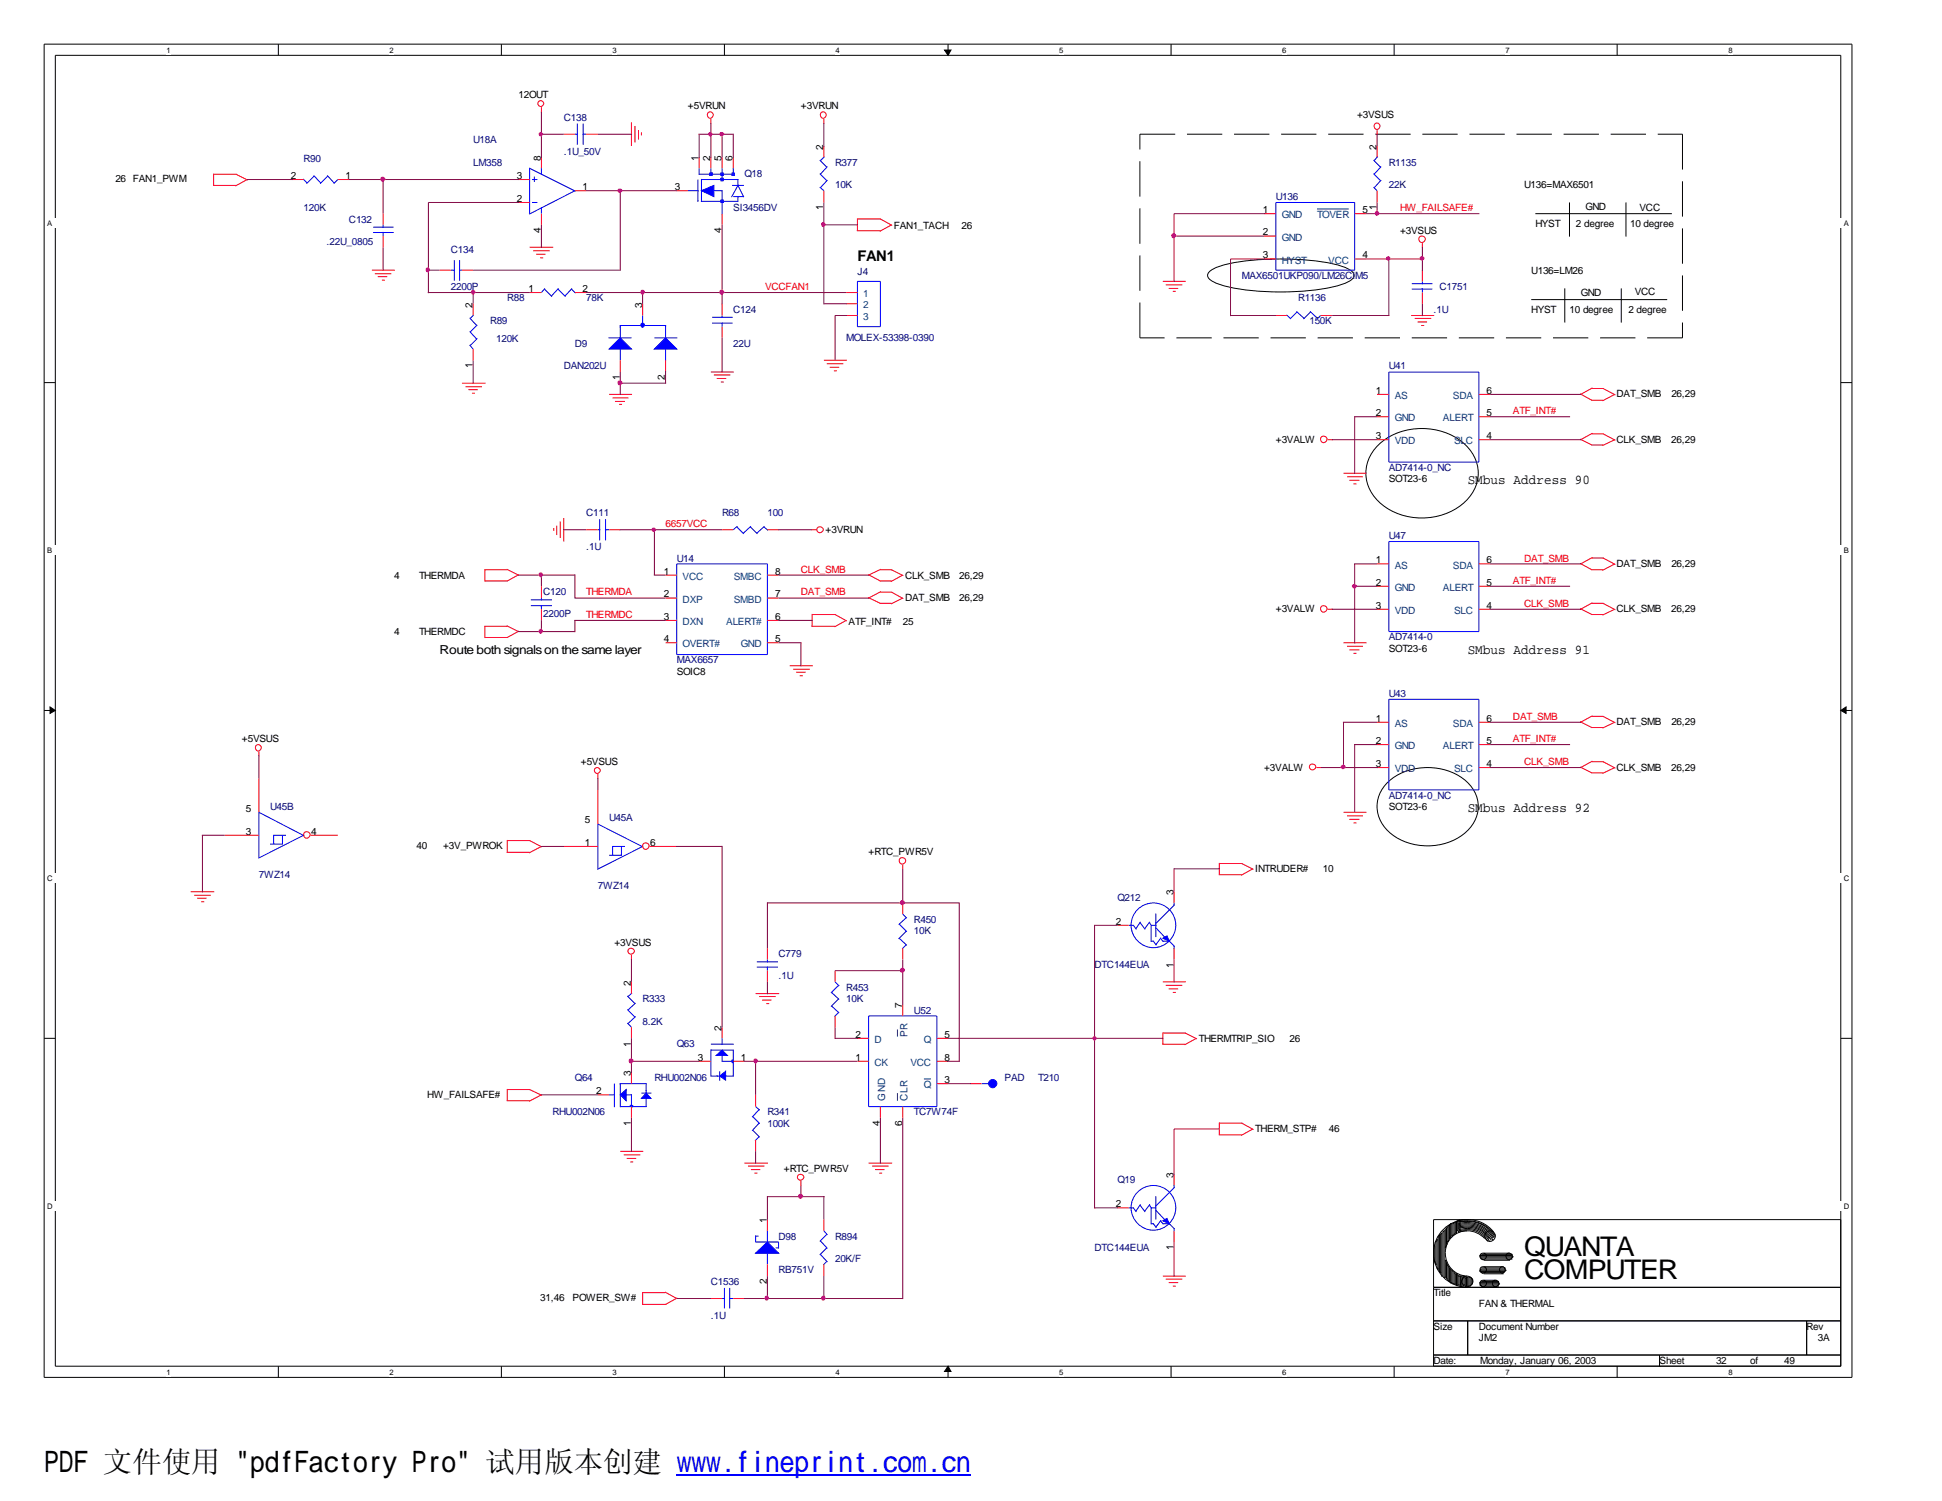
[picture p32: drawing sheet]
<svg xmlns="http://www.w3.org/2000/svg" width="279mm" height="216mm" viewBox="0 0 279 216" stroke-linecap="round" stroke-linejoin="round" font-family="sans-serif">
<defs><g id="words">
<text font-size="4.2" x="6.3" y="211.7">PDF 文件使用 &quot;pdfFactory Pro&quot; 试用版本创建 www.fineprint.com.cn</text>
<g font-size="3.9">
<text x="219.3" y="180.6">QUANTA</text>
<text x="219.3" y="184">COMPUTER</text>
</g>
<text font-size="2.1" x="123.4" y="37.6">FAN1</text>
<g font-size="1.9">
<text x="211.2" y="69.7">SMbus Address 90</text>
<text x="211.2" y="94.1">SMbus Address 91</text>
<text x="211.2" y="116.8">SMbus Address 92</text>
</g>
<text font-size="1.8" x="63.2" y="94.1">Route both signalson the same layer</text>
<g font-size="1.4">
<text x="74.6" y="14.1">12OUT</text>
<text x="99" y="15.7">+5VRUN</text>
<text x="115.2" y="15.7">+3VRUN</text>
<text x="195.2" y="17">+3VSUS</text>
<text x="77.8" y="23.1" transform="rotate(-90 77.8 23.1)">8</text>
<text x="100.5" y="23.1" transform="rotate(-90 100.5 23.1)">1</text>
<text x="102.2" y="23.1" transform="rotate(-90 102.2 23.1)">2</text>
<text x="103.8" y="23.1" transform="rotate(-90 103.8 23.1)">5</text>
<text x="105.4" y="23.1" transform="rotate(-90 105.4 23.1)">6</text>
<text x="118.4" y="21.5" transform="rotate(-90 118.4 21.5)">2</text>
<text x="198" y="21.5" transform="rotate(-90 198 21.5)">2</text>
<text x="16.6" y="26.2">26 FAN1_PWM</text>
<text x="41.8" y="25.7">2</text>
<text x="49.7" y="25.7">1</text>
<text x="74.3" y="25.7">3</text>
<text x="74.3" y="29">2</text>
<text x="83.8" y="27.3">1</text>
<text x="97.1" y="27.3">3</text>
<text x="219.3" y="27.1">U136=MAX6501</text>
<text x="77.8" y="33.5" transform="rotate(-90 77.8 33.5)">4</text>
<text x="103.8" y="33.5" transform="rotate(-90 103.8 33.5)">4</text>
<text x="118.4" y="30.2" transform="rotate(-90 118.4 30.2)">1</text>
<text x="128.6" y="32.9">FAN1_TACH</text>
<text x="138.3" y="32.9">26</text>
<text x="181.7" y="30.6">1</text>
<text x="181.7" y="33.9">2</text>
<text x="196" y="30.6">5</text>
<text x="198" y="30.2" transform="rotate(-90 198 30.2)">1</text>
<text x="201.4" y="33.6">+3VSUS</text>
<text x="220.9" y="32.6">HYST</text>
<text x="226.7" y="32.6">2 degree</text>
<text x="228.1" y="30.2">GND</text>
<text x="234.5" y="32.6">10 degree</text>
<text x="235.9" y="30.4">VCC</text>
<text x="76" y="42">1</text>
<text x="83.8" y="42">2</text>
<text x="181.7" y="37.2">3</text>
<text x="196" y="37.2">4</text>
<text x="220.3" y="39.5">U136=LM26</text>
<text x="68" y="44.3" transform="rotate(-90 68 44.3)">2</text>
<text x="92.4" y="44.3" transform="rotate(-90 92.4 44.3)">3</text>
<text x="220.3" y="45">HYST</text>
<text x="225.8" y="45">10 degree</text>
<text x="227.4" y="42.6">GND</text>
<text x="234.3" y="45">2 degree</text>
<text x="235.2" y="42.4">VCC</text>
<text x="68" y="53" transform="rotate(-90 68 53)">1</text>
<text x="89.2" y="54.6" transform="rotate(-90 89.2 54.6)">1</text>
<text x="95.7" y="54.6" transform="rotate(-90 95.7 54.6)">2</text>
<text x="198" y="59.9">2</text>
<text x="198" y="56.6">1</text>
<text x="213.9" y="59.9">5</text>
<text x="213.9" y="56.6">6</text>
<text x="232.6" y="57.2">DAT_SMB</text>
<text x="240.5" y="57.2">26,29</text>
<text x="183.6" y="63.7">+3VALW</text>
<text x="198" y="63.2">3</text>
<text x="213.9" y="63.2">4</text>
<text x="232.6" y="63.7">CLK_SMB</text>
<text x="240.5" y="63.7">26,29</text>
<text x="199.8" y="69.3">SOT23-6</text>
<text x="118.8" y="76.7">+3VRUN</text>
<text x="56.7" y="83.2">4</text>
<text x="60.3" y="83.2">THERMDA</text>
<text x="95.5" y="82.6">1</text>
<text x="111.5" y="82.6">8</text>
<text x="130.2" y="83.2">CLK_SMB</text>
<text x="138" y="83.2">26,29</text>
<text x="198" y="81">1</text>
<text x="213.9" y="81">6</text>
<text x="232.6" y="81.5">DAT_SMB</text>
<text x="240.5" y="81.5">26,29</text>
<text x="95.5" y="85.9">2</text>
<text x="95.5" y="89.2">3</text>
<text x="111.5" y="89.2">6</text>
<text x="111.5" y="85.9">7</text>
<text x="122.1" y="89.8">ATF_INT#</text>
<text x="129.9" y="89.8">25</text>
<text x="130.2" y="86.4">DAT_SMB</text>
<text x="138" y="86.4">26,29</text>
<text x="183.6" y="88.1">+3VALW</text>
<text x="198" y="84.2">2</text>
<text x="198" y="87.5">3</text>
<text x="213.9" y="84.2">5</text>
<text x="213.9" y="87.5">4</text>
<text x="232.6" y="88.1">CLK_SMB</text>
<text x="240.5" y="88.1">26,29</text>
<text x="56.7" y="91.4">4</text>
<text x="60.3" y="91.4">THERMDC</text>
<text x="95.5" y="92.4">4</text>
<text x="111.5" y="92.4">5</text>
<text x="199.8" y="93.7">SOT23-6</text>
<text x="97.4" y="97">SOIC8</text>
<text x="34.8" y="106.8">+5VSUS</text>
<text x="198" y="107">2</text>
<text x="198" y="103.8">1</text>
<text x="213.9" y="107">5</text>
<text x="213.9" y="103.8">6</text>
<text x="232.6" y="104.3">DAT_SMB</text>
<text x="240.5" y="104.3">26,29</text>
<text x="83.6" y="110">+5VSUS</text>
<text x="181.9" y="110.8">+3VALW</text>
<text x="198" y="110.3">3</text>
<text x="213.9" y="110.3">4</text>
<text x="232.6" y="110.8">CLK_SMB</text>
<text x="240.5" y="110.8">26,29</text>
<text x="35.4" y="116.8">5</text>
<text x="84.2" y="118.4">5</text>
<text x="199.8" y="116.5">SOT23-6</text>
<text x="35.4" y="120.1">3</text>
<text x="44.8" y="120.1">4</text>
<text x="59.9" y="122.2">40</text>
<text x="63.8" y="122.2">+3V_PWROK</text>
<text x="84.2" y="121.7">1</text>
<text x="93.6" y="121.7">6</text>
<text x="125" y="123">+RTC_PWR5V</text>
<text x="180.6" y="125.5">INTRUDER#</text>
<text x="190.3" y="125.5">10</text>
<text x="168.8" y="128.8" transform="rotate(-90 168.8 128.8)">3</text>
<text x="88.4" y="136.1">+3VSUS</text>
<text x="160.5" y="133">2</text>
<text x="90.8" y="141.8" transform="rotate(-90 90.8 141.8)">2</text>
<text x="168.8" y="139.2" transform="rotate(-90 168.8 139.2)">1</text>
<text x="103.8" y="148.3" transform="rotate(-90 103.8 148.3)">2</text>
<text x="123.1" y="149.3">2</text>
<text x="129.8" y="145" transform="rotate(-90 129.8 145)">7</text>
<text x="135.9" y="149.3">5</text>
<text x="172.5" y="149.9">THERMTRIP_SIO</text>
<text x="185.5" y="149.9">26</text>
<text x="90.8" y="154.8" transform="rotate(-90 90.8 154.8)">3</text>
<text x="90.8" y="150.5" transform="rotate(-90 90.8 150.5)">1</text>
<text x="100.4" y="152.6">3</text>
<text x="106.6" y="152.6">1</text>
<text x="123.1" y="152.6">1</text>
<text x="135.9" y="155.8">3</text>
<text x="135.9" y="152.6">8</text>
<text x="61.5" y="158">HW_FAILSAFE#</text>
<text x="85.8" y="157.4">2</text>
<text x="90.8" y="162" transform="rotate(-90 90.8 162)">1</text>
<text x="126.6" y="162" transform="rotate(-90 126.6 162)">4</text>
<text x="129.8" y="162" transform="rotate(-90 129.8 162)">6</text>
<text x="180.6" y="162.8">THERM_STP#</text>
<text x="191.2" y="162.8">46</text>
<text x="112.8" y="168.6">+RTC_PWR5V</text>
<text x="160.5" y="173.7">2</text>
<text x="168.8" y="169.4" transform="rotate(-90 168.8 169.4)">3</text>
<text x="110.3" y="175.9" transform="rotate(-90 110.3 175.9)">1</text>
<text x="168.8" y="179.8" transform="rotate(-90 168.8 179.8)">1</text>
<text x="110.3" y="184.7" transform="rotate(-90 110.3 184.7)">2</text>
<text x="77.7" y="187.2">31,46</text>
<text x="82.4" y="187.2">POWER_SW#</text>
<text x="206.2" y="186.4">Title</text>
<text x="206.2" y="191.3">Size</text>
<text x="212.8" y="188">FAN &amp; THERMAL</text>
<text x="212.8" y="191.3">Document Number</text>
<text x="259.9" y="191.3">Rev</text>
<text x="206.2" y="196.2">Date:</text>
<text x="212.8" y="193">JM2</text>
<text x="212.9" y="196.2">Monday, January 06, 2003</text>
<text x="238.8" y="196.2">Sheet</text>
<text x="246.9" y="196.2">32</text>
<text x="251.8" y="196.2">of</text>
<text x="256.7" y="196.2">49</text>
<text x="261.5" y="193">3A</text>
</g>
<g font-size="1.4" fill="#000080">
<text x="81.1" y="17.4">C138</text>
<text x="43.7" y="23.4">R90</text>
<text x="68.1" y="20.6">U18A</text>
<text x="68.1" y="23.9">LM358</text>
<text x="81.1" y="22.3">.1U_50V</text>
<text x="120.1" y="23.9">R377</text>
<text x="199.8" y="23.9">R1135</text>
<text x="107.1" y="25.5">Q18</text>
<text x="120.1" y="27.1">10K</text>
<text x="183.6" y="28.7">U136</text>
<text x="199.8" y="27.1">22K</text>
<text x="43.7" y="30.4">120K</text>
<text x="47" y="35.2">.22U_0805</text>
<text x="50.2" y="32">C132</text>
<text x="105.5" y="30.4">SI3456DV</text>
<text x="64.9" y="36.4">C134</text>
<text x="64.9" y="41.7">2200P</text>
<text x="123.4" y="39.6">J4</text>
<text x="178.6" y="40.1">MAX6501UKP090/LM26CIM5</text>
<text x="207.1" y="41.7">C1751</text>
<text x="70.5" y="46.7">R89</text>
<text x="73" y="43.3">R88</text>
<text x="84.3" y="43.3">78K</text>
<text x="105.5" y="45">C124</text>
<text x="186.8" y="43.3">R1136</text>
<text x="188.4" y="46.7">150K</text>
<text x="206.2" y="45">.1U</text>
<text x="71.4" y="49.2">120K</text>
<text x="81.1" y="53.1">DAN202U</text>
<text x="82.7" y="49.9">D9</text>
<text x="105.5" y="49.9">22U</text>
<text x="121.8" y="49">MOLEX-53398-0390</text>
<text x="199.8" y="53.1">U41</text>
<text x="199.8" y="67.7">AD7414-0_NC</text>
<text x="84.3" y="74.3">C111</text>
<text x="103.9" y="74.3">R68</text>
<text x="110.4" y="74.3">100</text>
<text x="199.8" y="77.5">U47</text>
<text x="84.3" y="79.2">.1U</text>
<text x="97.4" y="80.8">U14</text>
<text x="78.1" y="85.6">C120</text>
<text x="78.1" y="88.7">2200P</text>
<text x="97.4" y="95.4">MAX6657</text>
<text x="199.8" y="92.1">AD7414-0</text>
<text x="199.8" y="100.2">U43</text>
<text x="38.9" y="116.5">U45B</text>
<text x="87.6" y="118.1">U45A</text>
<text x="199.8" y="114.9">AD7414-0_NC</text>
<text x="37.3" y="126.2">7WZ14</text>
<text x="86" y="127.9">7WZ14</text>
<text x="160.8" y="129.5">Q212</text>
<text x="112" y="137.7">C779</text>
<text x="131.5" y="132.8">R450</text>
<text x="131.5" y="134.4">10K</text>
<text x="112" y="140.9">.1U</text>
<text x="121.8" y="142.5">R453</text>
<text x="157.5" y="139.3">DTC144EUA</text>
<text x="92.5" y="144.2">R333</text>
<text x="92.5" y="147.4">8.2K</text>
<text x="121.8" y="144.2">10K</text>
<text x="131.5" y="145.8">U52</text>
<text x="82.7" y="155.5">Q64</text>
<text x="94.1" y="155.5">RHU002N06</text>
<text x="97.4" y="150.6">Q63</text>
<text x="144.5" y="155.5">PAD</text>
<text x="149.4" y="155.5">T210</text>
<text x="79.5" y="160.4">RHU002N06</text>
<text x="110.4" y="160.4">R341</text>
<text x="131.5" y="160.4">TC7W74F</text>
<text x="110.4" y="162.1">100K</text>
<text x="160.8" y="170.2">Q19</text>
<text x="112" y="178.3">D98</text>
<text x="120.1" y="178.3">R894</text>
<text x="157.5" y="179.9">DTC144EUA</text>
<text x="102.3" y="184.8">C1536</text>
<text x="112" y="183.1">RB751V</text>
<text x="120.1" y="181.5">20K/F</text>
<text x="102.3" y="189.7">.1U</text>
</g>
<g font-size="1.4" fill="#004080">
<text x="184.4" y="31.4">GND</text>
<text x="184.4" y="34.6">GND</text>
<text x="189.5" y="31.4">TOVER</text>
<text x="184.4" y="37.9">HYST</text>
<text x="191.1" y="37.9">VCC</text>
<text x="124.2" y="42.8">1</text>
<text x="124.2" y="44.4">2</text>
<text x="124.2" y="46.1">3</text>
<text x="200.7" y="57.4">AS</text>
<text x="209" y="57.4">SDA</text>
<text x="200.7" y="60.6">GND</text>
<text x="200.7" y="63.9">VDD</text>
<text x="207.6" y="60.6">ALERT</text>
<text x="209.2" y="63.9">SLC</text>
<text x="98.2" y="83.4">VCC</text>
<text x="105.6" y="83.4">SMBC</text>
<text x="200.7" y="81.8">AS</text>
<text x="209" y="81.8">SDA</text>
<text x="98.2" y="86.7">DXP</text>
<text x="98.2" y="89.9">DXN</text>
<text x="104.5" y="89.9">ALERT#</text>
<text x="105.6" y="86.7">SMBD</text>
<text x="200.7" y="85">GND</text>
<text x="200.7" y="88.3">VDD</text>
<text x="207.6" y="85">ALERT</text>
<text x="209.2" y="88.3">SLC</text>
<text x="98.2" y="93.1">OVERT#</text>
<text x="106.6" y="93.1">GND</text>
<text x="200.7" y="107.8">GND</text>
<text x="200.7" y="104.6">AS</text>
<text x="207.6" y="107.8">ALERT</text>
<text x="209" y="104.6">SDA</text>
<text x="200.7" y="111.1">VDD</text>
<text x="209.2" y="111.1">SLC</text>
<text x="130.6" y="149.1" transform="rotate(-90 130.6 149.1)">PR</text>
<text x="125.8" y="153.3">CK</text>
<text x="125.8" y="150">D</text>
<text x="131" y="153.3">VCC</text>
<text x="132.9" y="150">Q</text>
<text x="127.3" y="158.3" transform="rotate(-90 127.3 158.3)">GND</text>
<text x="130.6" y="158.3" transform="rotate(-90 130.6 158.3)">CLR</text>
<text x="132.9" y="156.5">Q</text>
</g>
<g font-size="1.4" fill="#f00">
<text x="201.4" y="30.4">HW_FAILSAFE#</text>
<text x="110.1" y="41.7">VCCFAN1</text>
<text x="217.7" y="59.6">ATF_INT#</text>
<text x="95.8" y="75.9">6657VCC</text>
<text x="115.2" y="82.4">CLK_SMB</text>
<text x="217.7" y="84">ATF_INT#</text>
<text x="219.3" y="80.8">DAT_SMB</text>
<text x="84.3" y="85.6">THERMDA</text>
<text x="84.3" y="88.9">THERMDC</text>
<text x="115.2" y="85.6">DAT_SMB</text>
<text x="219.3" y="87.3">CLK_SMB</text>
<text x="217.7" y="103.5">DAT_SMB</text>
<text x="217.7" y="106.8">ATF_INT#</text>
<text x="219.3" y="110">CLK_SMB</text>
</g>
<g font-size="1.1">
<text x="24" y="7.6">1</text>
<text x="56" y="7.6">2</text>
<text x="88.1" y="7.6">3</text>
<text x="120.2" y="7.6">4</text>
<text x="152.4" y="7.6">5</text>
<text x="184.5" y="7.6">6</text>
<text x="216.6" y="7.6">7</text>
<text x="248.7" y="7.6">8</text>
<text x="6.8" y="32.5">A</text>
<text x="265.3" y="32.5">A</text>
<text x="6.8" y="79.6">B</text>
<text x="265.3" y="79.6">B</text>
<text x="6.8" y="126.7">C</text>
<text x="265.3" y="126.7">C</text>
<text x="6.8" y="173.9">D</text>
<text x="265.3" y="173.9">D</text>
<text x="24" y="197.8">1</text>
<text x="56" y="197.8">2</text>
<text x="88.1" y="197.8">3</text>
<text x="120.2" y="197.8">4</text>
<text x="152.4" y="197.8">5</text>
<text x="184.5" y="197.8">6</text>
<text x="216.6" y="197.8">7</text>
<text x="248.7" y="197.8">8</text>
</g>
</g></defs>
<path d="M6.3 6.3h260.1v191.8h-260.1zM8 8h256.8v188.5h-256.8z" fill="none" stroke="#000" stroke-width=".14"/>
<g fill="#fff">
<path d="M24 6.5h.6v1.4h-.6z"/>
<path d="M24 196.7h.6v1.3h-.6z"/>
</g>
<path d="M40 6.3v1.7M40 196.5v1.6" fill="none" stroke="#000" stroke-width=".14"/>
<g fill="#fff">
<path d="M56 6.5h.6v1.4h-.6z"/>
<path d="M56 196.7h.6v1.3h-.6z"/>
</g>
<path d="M72.1 6.3v1.7M72.1 196.5v1.6" fill="none" stroke="#000" stroke-width=".14"/>
<g fill="#fff">
<path d="M88.1 6.5h.6v1.4h-.6z"/>
<path d="M88.1 196.7h.6v1.3h-.6z"/>
</g>
<path d="M104.2 6.3v1.7M104.2 196.5v1.6" fill="none" stroke="#000" stroke-width=".14"/>
<g fill="#fff">
<path d="M120.2 6.5h.6v1.4h-.6z"/>
<path d="M120.2 196.7h.6v1.3h-.6z"/>
</g>
<path d="M136.4 6.3v1.7M136.4 196.5v1.6" fill="none" stroke="#000" stroke-width=".14"/>
<g fill="#000" stroke="#000" stroke-width=".14">
<path d="M135.9 7.2h.9l-.4 .8z" fill-rule="evenodd"/>
<path d="M136.4 196.5l.4 .8h-.9z" fill-rule="evenodd"/>
</g>
<g fill="#fff">
<path d="M152.4 6.5h.6v1.4h-.6z"/>
<path d="M152.4 196.7h.6v1.3h-.6z"/>
</g>
<path d="M168.5 6.3v1.7M168.5 196.5v1.6" fill="none" stroke="#000" stroke-width=".14"/>
<g fill="#fff">
<path d="M184.5 6.5h.6v1.4h-.6z"/>
<path d="M184.5 196.7h.6v1.3h-.6z"/>
</g>
<path d="M200.6 6.3v1.7M200.6 196.5v1.6" fill="none" stroke="#000" stroke-width=".14"/>
<g fill="#fff">
<path d="M216.6 6.5h.6v1.4h-.6z"/>
<path d="M216.6 196.7h.6v1.3h-.6z"/>
</g>
<path d="M232.7 6.3v1.7M232.7 196.5v1.6" fill="none" stroke="#000" stroke-width=".14"/>
<g fill="#fff">
<path d="M248.7 6.5h.6v1.4h-.6z"/>
<path d="M248.7 196.7h.6v1.3h-.6z"/>
<path d="M6.8 31.4h259.2v1.4h-259.2z"/>
<path d="M6.8 78.5h259.2v1.3h-259.2z"/>
</g>
<path d="M6.3 55h1.7M264.8 55h1.6" fill="none" stroke="#000" stroke-width=".14"/>
<path d="M6.8 125.6h259.2v1.4h-259.2z" fill="#fff"/>
<path d="M6.3 102.2h1.7M264.8 102.2h1.6" fill="none" stroke="#000" stroke-width=".14"/>
<g fill="#000" stroke="#000" stroke-width=".14">
<path d="M7.2 101.7l.8 .5-.8 .4z" fill-rule="evenodd"/>
<path d="M264.8 102.2l.8-.5v.9z" fill-rule="evenodd"/>
</g>
<path d="M6.8 172.8h259.2v1.4h-259.2z" fill="#fff"/>
<g fill="none" stroke="#000" stroke-width=".14">
<path d="M174.2 38.9a13 13 0 0 1 5.6-1.4 37.4 37.4 0 0 1 13.3 .8 2.06 2.06 0 0 1 1.7 1.3 2.09 2.09 0 0 1-1.7 1.3 36.5 36.5 0 0 1-14.6 .7 11.8 11.8 0 0 1-4.3-1.3l-.4-.3-.1-.4 .1-.3zM220.9 30.7h19.6M225.8 29.1v4.9M233.9 29.1v4.9M220.3 43.1h19.6M225.1 41.5v4.9M233.3 41.5v4.9M198.5 63.8a9.4 9.4 0 0 1 12.9 .8 5.4 5.4 0 0 1-.7 7.7 9.3 9.3 0 0 1-12.9-.8 5.4 5.4 0 0 1 .7-7.7zM199.9 112.3a8.9 8.9 0 0 1 11 0 4.7 4.7 0 0 1 0 7.4 8.7 8.7 0 0 1-11 0 4.8 4.8 0 0 1 0-7.4zM6.3 149.4h1.7M264.8 149.4h1.6M206.2 175.4h58.6v21.1h-58.6z"/>
<path d="M206.4 179.2v2.3M206.6 178.6v3.3M206.8 178.3v4.2M206.8 178.2l-.2 .4M206.9 177.9v4.6M207.1 177.6v5.4M207.2 177.5l-.3 .5M207.3 177.5v5.5M207.4 177.4v6.2M207.5 177.3l-.2 .2M207.6 177.1v6.5M207.8 177v6.8"/>
<path d="M207.9 177l-.3 .2M207.9 176.7v2.9M208.1 176.6v2.4M208.2 176.5v2.2M208.2 178.9l-.3 .6M208.3 176.4l-.2 .3M208.4 176.3v2.2M208.4 178.4l-.2 .2M208.5 176.2v2M208.6 176.1l-.2 .3M208.7 175.9v2.1M208.7 176h.3"/>
<path d="M208.8 177.9l-.3 .2M208.9 176v1.9M209 175.9v1.7M209.1 177.5l-.2 .3M209.2 175.9v1.7M209.3 175.8l-.3 .2M209.4 175.8v1.6M209.5 177.3l-.3 .2M209.5 175.7v1.8M209.6 177l.3 .2M209.7 175.6v1.4M209.8 176.7a4.1 4.1 0 0 1 4.5 1.5"/>
<path d="M209.8 176.5a4.1 4.1 0 0 1 4.7 1.9M209.8 176.4a4.4 4.4 0 0 1 5 2M209.8 176.2a4.5 4.5 0 0 1 5 1.9M209.8 176a4.6 4.6 0 0 1 5.2 2.1M209.9 177a3.6 3.6 0 0 1 4.1 1.6M209.9 176.9a3.8 3.8 0 0 1 4.4 1.7M209.9 175.8l1.2-.2a4.8 4.8 0 0 1 4 2.1M209.9 175.6v1.7M210 175.8l1.1-.1a4.5 4.5 0 0 1 4 2.2M210 175.5l-.3 .2M210.1 175.6v1.4M211.1 175.4a4.7 4.7 0 0 1 3.8 1.8"/>
<path d="M211.1 175.4a4.9 4.9 0 0 0-4.9 4.9 4.9 4.9 0 0 0 4.9 4.9M211.1 177a3.4 3.4 0 0 1 2.5 1.1M211.1 177a3.3 3.3 0 0 0-3.2 3.3 3.3 3.3 0 0 0 3.2 3.3M211.1 175.4h-.4a1.71 1.71 0 0 0-1.3 .5M211.1 177l-1.1 .2M206.2 185.2h58.6M206.2 190h58.6M206.2 194.9h58.6M206.4 181.4l.3 .5M206.8 182.4l.2 .2M207.1 182.9l.2 .2M207.8 183.7h.2"/>
<path d="M207.9 181.2v2.5M207.9 181.3l.3 .4M208.1 181.6v2.3M208.1 183.8l.2 .3M208.2 181.8v2.2M208.2 181.9l.2 .4M208.4 184.1l.2 .3M208.4 182.2v2M208.5 182.3v2M208.5 182.4l.3 .2M208.7 184.5h.3M208.7 182.5v2.1"/>
<path d="M208.9 182.7l.2 .3M208.9 182.6v1.9M209 184.7h.3M209 182.9v1.8M209.2 183l.3 .3M209.2 183v1.7M209.4 183.2v1.5M209.4 184.7l.2 .2M209.5 183.1v1.7M209.5 183.2l.3 .3M209.7 184.8h.3M209.7 183.4v1.5"/>
<path d="M209.9 183.4v1.4M209.9 183.6h.5M210 185h.3M210.1 184.8h.1M210.1 183.6v1.3M210.1 183.5v1.3M210.3 183.6v1.5M210.5 183.6v1.5M210.6 183.5l-.5 1.5M210.7 183.5v1.3M210.7 183.6l.2 .3M210.7 184.7l-.2 .3"/>
<path d="M210.8 185h.3M210.8 183.8v1.3M211 183.7h.2M211 183.6v1.4M211.2 183.7v1.4M211.2 190v4.9M211.2 185h.2M211.3 183.7h.3M211.3 183.6v1.4M211.5 183.7v1.4M211.7 183.7v1.1M211.7 183.8l.2 .3"/>
<path d="M211.8 184.7l-.3 .3M211.8 184v.7M212.9 180.6h4.6M212.9 182.9h3.6M212.9 184.5h2.7M212.9 184.8h2.7M212.9 180.6v.2M212.9 184.5v.2M212.9 180.8h4.9M212.9 182.7h3.8M212.9 182.9l.5 .2M212.9 184.7h2.9"/>
<path d="M212.9 184.8l.5 .3M213 180.9h4.5M213 182.5h3.5M213.1 180.4h4.5M213.1 180.9l.3 .3M213.1 182.4h3.5M213.1 182.5l-.2 .3M213.1 184.3h2.5M213.3 181.1h4.3M213.3 183h3.1M213.3 185h2.3M213.4 184.1h1.9"/>
<path d="M213.4 183.2h2.9M213.4 182.2h2.9M213.4 181.3h3.9M213.4 180.3h3.9M215.6 184.3v.3M215.7 184.7l-.2 .2M216.5 182.4v.2M216.7 182.7l-.3 .3M217.5 180.4v.3M217.7 180.8l-.3 .2M238.8 194.9v1.6M259.9 190v4.9"/>
<circle cx="214.4" cy="177.8" r=".75"/>
<circle cx="211.1" cy="184.3" r=".79"/>
<circle cx="213.4" cy="182.7" r=".48"/>
<circle cx="213.4" cy="180.7" r=".48"/>
<circle cx="213.4" cy="184.6" r=".48"/>
<circle cx="215.2" cy="184.6" r=".48"/>
<circle cx="216.1" cy="182.7" r=".45"/>
<circle cx="217.1" cy="180.7" r=".48"/>
</g>
<path d="M164 19.3h78.1M242.1 19.3v29.3M164 48.6v-29.3M242.1 48.6h-78.1" fill="none" stroke="#000" stroke-width=".14" stroke-dasharray="5.1 1.7" stroke-linecap="butt"/>
<g fill="none" stroke="#f00" stroke-width=".14">
<path d="M77.9 15.4v.8M81.1 19.3h1.6M84.3 19.3h1.7M90.8 17.6v3.4M91.4 18.1v2.4M91.9 18.7v1.4M92.3 19v.5M102.3 17.1v.7M118.5 17.1v.7M198.1 18.7v.7M30.6 26.7h3.4M30.7 25.1h3.3"/>
<path d="M30.7 25v1.7M34 25.1l1.6 .8M35.6 25.8l-1.7 1M42.1 25.8h1.6M48.6 25.8h1.6M53.5 38.9h3.3M53.9 39.4h2.4M54.4 39.8h1.3M55.1 30.7v1.6M55.1 34v1.6M63.2 38.9h1.7M66.5 38.9h1.6"/>
<path d="M74.6 25.8h1.6M74.6 29.1h1.6M76.2 35.6h3.4M76.7 36.1h2.4M77.1 36.6h1.4M77.7 37.1h.4M77.9 22.6v1.6M77.9 30.7v1.6M82.7 27.4h1.6M97.4 27.4h1.6M100.6 22.6v1.6M102.3 22.6v1.6"/>
<path d="M103.9 22.6v1.6M103.9 30.7v1.6M105.5 22.6v1.6M118.5 21v1.6M118.5 27.4v1.7M123.3 33.2h3.4M123.4 31.4v1.8M123.4 31.5h3.3M126.7 31.5l1.7 .9M128.3 32.3l-1.7 1M181.9 30.7h1.7M181.9 37.3h1.7"/>
<path d="M181.9 34h1.7M194.9 30.7h1.6M194.9 37.3h1.6M198.1 21v1.6M198.1 27.4v1.7M204.6 35v.6M204.6 38.9v1.6M54.9 40.3h.5M66.5 55.1h3.3M67 55.6h2.3M67.4 56h1.3M67.9 56.6h.4"/>
<path d="M68.1 43.7v1.7M68.1 50.2v1.6M76.2 42.1h1.7M82.7 42.1h1.6M87.6 56.7h3.3M88.1 57.2h2.3M88.5 57.7h1.4M89.1 58.2h.4M89.2 51.8v1.7M92.5 43.7v1.7M95.8 51.8v1.7M102.3 53.5h3.3"/>
<path d="M102.7 53.9h2.4M103.1 54.4h1.4M103.7 54.9h.4M103.9 43.7v1.7M103.9 47v1.6M118.5 51.8h3.3M119 52.3h2.3M119.4 52.8h1.3M120 53.3h.4M121.8 45.4h1.6M121.8 42.1h1.6M121.8 43.7h1.6"/>
<path d="M167.3 40.5h3.3M167.7 41h2.4M168.1 41.5h1.4M168.7 41.9h.5M183.6 45.4h1.6M190 45.4h1.7M198.1 56.7h1.7M198.1 59.9h1.7M203 45.4h3.3M203.5 45.8h2.4M204 46.3h1.3M204.5 46.8h.4"/>
<path d="M204.6 42.1v1.6M212.8 56.7h1.6M212.8 59.9h1.6M227.3 56.6l1.7 1M228.9 57.6h1.7M229 55.9h1.7M229.1 55.8l-1.7 .9M230.6 55.9l1.8 .9M232.3 56.7l-1.8 1M79.7 75.9v.5M80.1 75.6v1.4M80.6 75v2.4"/>
<path d="M81.1 74.5v3.4M84.3 76.2h1.7M87.6 76.2h1.6M103.9 76.2h1.6M110.4 76.2h1.6M116.8 76.2h.7M191 63.2h.8M193.3 68.1h3.3M193.8 68.6h2.3M194.1 69.1h1.5M194.7 69.6h.5M198.1 63.2h1.7"/>
<path d="M212.8 63.2h1.6M227.3 63.2l1.7 .8M228.9 64h1.7M229 62.4h1.7M229.1 62.3l-1.7 .9M230.6 62.4l1.8 .9M232.3 63.2l-1.8 .9M69.7 90.1h3.3M69.7 82h3.3M69.8 82v1.7M69.8 90.1v1.7M69.8 91.7h3.3"/>
<path d="M69.8 83.6h3.3M72.9 90l1.7 .8M72.9 81.9l1.7 .8M74.7 90.8l-1.7 .9M74.7 82.6l-1.7 1M77.9 84.3v1.7M77.9 87.6v1.6M95.8 92.5h1.6M95.8 86h1.6M95.8 89.2h1.6M95.8 82.7h1.6M110.4 92.5h1.6"/>
<path d="M110.4 86h1.6M110.4 89.2h1.6M110.4 82.7h1.6M113.6 95.8h3.3M114.1 96.3h2.4M114.6 96.7h1.3M115.1 97.2h.4M116.8 90.1h3.3M116.8 88.3v1.8M116.8 88.4h3.4M120.1 88.4l1.7 .9M121.8 89.2l-1.7 1"/>
<path d="M124.9 85.9l1.8 .9M124.9 82.6l1.8 1M126.6 83.6h1.7M126.6 86.8h1.7M126.7 82h1.7M126.7 85.2h1.7M126.7 85.1l-1.7 .9M126.7 81.9l-1.7 .8M128.3 85.2l1.7 .9M128.3 82l1.7 .8M129.9 86l-1.7 .9M129.9 82.7l-1.7 1"/>
<path d="M191 87.6h.8M193.3 92.5h3.3M193.8 93h2.3M194.1 93.5h1.5M194.7 94h.5M198.1 87.6h1.7M198.1 84.3h1.7M198.1 81.1h1.7M212.8 87.6h1.6M212.8 84.3h1.6M212.8 81.1h1.6M227.3 87.5l1.7 .9"/>
<path d="M227.3 81l1.7 1M228.9 88.4h1.7M228.9 82h1.7M229 86.8h1.7M229 80.3h1.7M229.1 86.7l-1.7 .9M229.1 80.2l-1.7 .9M230.6 86.8l1.8 .9M230.6 80.3l1.8 .9M232.3 87.6l-1.8 .9M232.3 81.1l-1.8 .9M37.3 108.1v.7"/>
<path d="M37.3 112v4.8M86 111.3v.8M86 113.6v4.9M189.4 110.4h.7M193.3 116.8h3.3M193.8 117.3h2.3M194.1 117.9h1.5M194.7 118.4h.5M198.1 110.4h1.7M198.1 107.1h1.7M198.1 103.9h1.7M212.8 110.4h1.6"/>
<path d="M212.8 107.1h1.6M212.8 103.9h1.6M227.3 110.3l1.7 .9M227.3 103.8l1.7 .8M228.9 111.2h1.7M228.9 104.6h1.7M229 109.6h1.7M229 103h1.7M229.1 109.5l-1.7 .9M229.1 103l-1.7 .9M230.6 109.6l1.8 .9M230.6 103l1.8 1"/>
<path d="M232.3 110.4l-1.8 .9M232.3 103.9l-1.8 .8M27.4 128.3h3.4M27.9 128.8h2.4M28.4 129.2h1.3M29 129.7h.4M32.3 120.1h5M44.7 120.1h3.9M72.9 122.6h3.3M73 120.9h3.3M73 120.8v1.8M76.2 120.9l1.8 .9"/>
<path d="M77.9 121.8l-1.8 .9M81.1 121.8h4.9M90.8 137.3v.8M93.5 121.8h3.9M110.4 136.4v1.6M110.4 139.6v1.6M120.1 139.6v1.6M129.9 124.4v.7M129.9 129.9v1.6M129.9 136.4v1.6M160.8 133.1h1.6M168.9 128.3v1.6"/>
<path d="M168.9 136.4v1.6M175.3 125.8h3.3M175.4 124.1v1.7M175.4 124.2h3.3M178.6 124.2l1.7 .9M180.3 125l-1.7 .9M72.9 158.3h3.3M73 156.6v1.7M73 156.7h3.3M76.2 156.7l1.8 .9M77.9 157.5l-1.8 .9M86 157.5h1.6"/>
<path d="M90.8 141.2v1.7M90.8 147.7v1.7M90.8 154.3v1.6M90.8 159.2v1.6M100.6 152.7h1.7M103.9 147.7v1.7M105.5 152.7h1.6M108.7 142.9h3.4M108.7 157.5v1.7M109.2 143.3h2.4M109.6 143.8h1.4M110.2 144.4h.5"/>
<path d="M120.1 146.1v1.6M123.4 152.7h1.6M123.4 149.4h1.6M126.7 159.2v1.6M129.9 144.5v1.6M129.9 159.2v1.6M134.8 152.7h1.6M134.8 155.9h1.6M134.8 149.4h1.6M139.6 155.9h1.6M167.2 150.2h3.3M167.3 141.2h3.3"/>
<path d="M167.3 148.6h3.3M167.3 148.5v1.7M167.7 141.7h2.4M168.1 142.2h1.4M168.7 142.7h.5M170.5 148.6l1.7 .8M172.1 149.4l-1.7 .9M89.2 165.6h3.3M89.7 166.1h2.4M90.2 166.6h1.3M90.7 167.1h.4M107.1 167.3h3.4"/>
<path d="M107.6 167.7h2.4M108 168.2h1.4M108.5 168.7h.5M108.7 164v1.6M110.4 175.4v1.6M115.2 169.8v.8M118.5 175.4v1.6M125 167.3h3.4M125.5 167.7h2.3M125.9 168.2h1.4M126.5 168.7h.4M160.8 173.7h1.6"/>
<path d="M168.9 168.9v1.6M168.9 177v1.6M175.3 163.2h3.3M175.4 161.5h3.3M175.4 161.5v1.7M178.6 161.5l1.7 1M180.3 162.4l-1.7 .9M92.4 185.9h3.4M92.5 185.9v1.8M92.5 187.6h3.3M95.7 185.8l1.7 1M97.5 186.7l-1.7 .9"/>
<path d="M102.3 186.8h1.6M105.5 186.8h1.6M110.4 181.9v1.7M118.5 181.9v1.7M167.3 183.6h3.3M167.7 184h2.4M168.1 184.5h1.4M168.7 185h.5"/>
<circle cx="77.8" cy="14.9" r=".42"/>
<circle cx="102.2" cy="16.5" r=".45"/>
<circle cx="118.4" cy="16.5" r=".45"/>
<circle cx="198.1" cy="18.2" r=".45"/>
<circle cx="204.6" cy="34.4" r=".48"/>
<circle cx="118" cy="76.2" r=".45"/>
<circle cx="190.4" cy="63.2" r=".48"/>
<circle cx="190.4" cy="87.6" r=".48"/>
<circle cx="37.1" cy="107.6" r=".45"/>
<circle cx="85.9" cy="110.8" r=".42"/>
<circle cx="188.9" cy="110.3" r=".45"/>
<circle cx="44.1" cy="120.1" r=".48"/>
<circle cx="90.8" cy="136.8" r=".45"/>
<circle cx="92.9" cy="121.7" r=".48"/>
<circle cx="129.8" cy="123.8" r=".48"/>
<circle cx="115.2" cy="169.3" r=".45"/>
</g>
<g fill="none" stroke="#00f" stroke-width=".14">
<path d="M82.7 19.3h.4M83.1 17.8v3M83.8 19.3h.5M83.9 17.8v3M43.6 25.7l.6 .6M45.1 25.2l1 1.1M45.2 25.3l-1.1 1.1M47.1 25.2l1 1.1M47.2 25.3l-1.1 1.1M48.6 25.8l-.6 .6M53.7 33.4h2.9M53.7 32.7h2.9"/>
<path d="M55.1 32.3v.5M55.1 33.4v.6M64.9 38.9h.5M65.4 37.4v3M66 38.9h.5M66.1 37.4v3M76.2 24.1v6.6M76.2 24.2l6.6 3.3M76.5 25.8h.8M76.5 29.1h.8M76.9 25.4v.8M77.9 24.1v1"/>
<path d="M77.9 29.8v.9M82.7 27.4l-6.6 3.4M99 27.4h1.5M100.4 25.8v3.2M100.6 24.2v.9M100.6 25.1h5M100.8 29h5.4M100.9 25.7v3.3M100.9 25.8h5.4M102 24.9h.4M102.1 25.2h.4M102.1 24.9v.4"/>
<path d="M102.3 24.2v.9M102.4 24.8v.4M102.7 27.4h1.3M103.6 24.9h.5M103.6 25.7h.5M103.6 28.8h.5M103.7 25.2h.4M103.7 24.9v.4M103.7 25.7v.4M103.7 28.8v.4M103.7 26h.4M103.7 29.1h.4"/>
<path d="M103.9 24.2v1.7M103.9 27.4v3.4M104.1 24.8v.4M104.1 25.6v.4M104.1 28.7v.4M105.2 25.2h.5M105.2 28.4l1-1.7 .8 1.7M105.3 24.9h.4M105.3 24.8v.4M105.3 26.7h1.7M105.5 24.1v1M105.5 28.3h1.5"/>
<path d="M105.7 24.9v.4M106.2 25.8v1M106.2 28.3v.7M117.9 26.9l.6 .5M117.9 25l1.1 1M117.9 23l1.1 1M118.6 22.5l-.6 .6M119 25.9l-1 1.1M119 24l-1 1.1M183.6 29.1h11.3v9.8h-11.3zM197.6 26.9l.5 .5M197.6 25l1 1"/>
<path d="M197.6 23l1 1M198.2 22.5l-.5 .6M198.7 25.9l-1 1.1M198.7 24l-1 1.1M67.6 49.6l.5 .6M67.6 47.7l1 1.1M67.6 45.7l1 1.1M68.2 45.3l-.6 .5M68.7 48.7l-1.1 1M68.7 46.7l-1.1 1.1M78.3 41.6l1.1 1.1M78.4 41.5l-.5 .6"/>
<path d="M80.3 41.6l1.1 1.1M80.3 41.5l-1 1.1M82.2 41.6l.6 .6M82.3 41.5l-1 1.1M87.5 48.6h3.3M89.2 46.8h3M89.2 46.8v1.8M89.2 50.1v1.7M92.5 45.4v1.2M92.8 46.8h3M94.1 48.6h3.4M95.8 46.8v1.8"/>
<path d="M95.8 50.2v1.7M102.4 46.5h3M102.4 45.6h3M103.9 45.4v.3M103.9 46.4v.6M123.4 40.5h3.3v6.5h-3.3zM185.1 45.3l.6 .5M186.5 44.8l1.1 1M186.6 44.9l-1 1M188.5 44.8l1.1 1M188.6 44.9l-1.1 1M190 45.4l-.5 .5"/>
<path d="M199.8 53.5h13v13h-13zM203.1 41.6h3M203.1 40.8h3M204.6 40.5v.4M204.6 41.5v.6M86 76.2h.4M86.3 74.7v3M87 76.2h.6M87.1 74.7v3M106 75.8l1 1M106.1 75.7l-.6 .5M107.9 75.8l1.1 1"/>
<path d="M108 75.7l-1.1 1M109.9 75.8l.6 .5M110 75.7l-1.1 1M199.8 77.9h13v12.9h-13zM76.4 87.1h3M76.4 86.3h3M77.9 86v.4M77.9 87v.6M97.4 81.1h13v13h-13zM37.3 116.8l6.5 3.4M37.3 116.8v6.6M86 118.5l6.5 3.3"/>
<path d="M86 118.4v6.6M199.8 100.6h13v13h-13zM40.6 120.1v1.3h-1.7M41.1 120.1h-1.7v1.3M43.7 120.1l-6.5 3.3M89.4 121.8v1.2h-1.8M89.9 121.8h-1.8v1.2M92.5 121.8l-6.6 3.3M108.9 139.1h3M108.9 138.3h3M110.4 138v.4M110.4 139v.6"/>
<path d="M129.4 132.9l1.1 1.1M129.4 135l1.1 1M129.9 131.5l.6 .6M130.4 132l-1.1 1M130.4 133.9l-1.1 1.1M130.4 135.9l-.6 .6M162.4 133.1h.8M163.1 133.1l.4 .6M164 132.7l.8 1M164.1 132.6l-.7 1M165.4 132.7l.3 .5M165.4 132.6l-.7 1"/>
<path d="M165.6 135.4h.4M165.9 135.4l.5 .6M166.3 131.4v3.4M166.3 133.4l1.3 1.5M166.4 133.1h-.8v2.4M167 135l.4 .5M167 134.9l-.7 1M167.3 135.4h1M168.2 135.4l.8 .7M168.9 129.8v.4M168.9 136.1v.4M169 130.1l-2.7 2.7"/>
<path d="M87.6 157.5h.9M88.4 155.9v3.4M89.2 155.9h3.8M89.2 155.9v3.4M89.2 159.2h3.8M90 157.5h.8M90.3 147.2l.5 .5M90.3 145.2l1.1 1.1M90.3 143.3l1.1 1.1M90.7 158.9v.3M90.7 159h.4M90.8 157.4v1.8"/>
<path d="M90.9 142.8l-.6 .5M91 159v.3M91.4 146.2l-1.1 1M91.4 144.3l-1.1 1M92.3 157.2h1.4M93 155.9v1.3M93 157.9v1.3M102.3 151v3.9M102.3 151h3.3M102.3 150.2h3.3M102.3 154.8h1.2M103.5 154.1v1.3"/>
<path d="M103.8 152.7h1.7M103.9 149.4v.9M103.9 151.7v1M104.3 154.8h1.2M105.2 152.5h.3M105.3 152.5v.4M105.3 152.8h.3M105.5 151v3.9M108.7 159.2l.6 .5M109.2 159.6l-1 1.1M119.6 142.7l1.1 1.1M119.6 144.7l1.1 1"/>
<path d="M120.1 141.2l.6 .6M120.6 145.6l-.5 .6M120.6 141.7l-1.1 1.1M120.6 143.7l-1.1 1.1M125 146.1h9.8v13.1h-9.8zM141.2 155.9h1.1M108.3 160.6l1 1M108.3 162.6l1 1M108.6 178.6h3.4v1M108.7 177.7v.9M108.7 177.8h.4M109.2 161.5l-1 1.1"/>
<path d="M109.2 163.5l-.6 .6M110.4 177v1.6M111.6 179.5h.4M118 178.5l1 1.1M118.5 177l.5 .6M119 177.5l-1.1 1.1M119 179.5l-1.1 1M162.4 173.7h.8M163.1 173.7l.4 .6M164 173.3l.8 1M164.1 173.2l-.7 1M165.4 173.3l.3 .5"/>
<path d="M165.4 173.2l-.7 1M165.6 176h.4M165.9 176l.5 .6M166.3 172v3.4M166.3 174.1l1.3 1.4M166.4 173.7h-.8v2.4M167 175.6l.4 .5M167 175.5l-.7 1M167.3 176h1M168.2 176l.8 .8M168.9 170.4v.5M168.9 176.7v.4"/>
<path d="M169 170.8l-2.7 2.7M103.9 186.8h.4M104.2 185.3v2.9M104.9 186.8h.6M105 185.3v2.9M110.4 180.2v1.7M118 180.4l1 1.1M119 181.4l-.6 .5"/>
<circle cx="166" cy="133.1" r="3.2"/>
<circle cx="166" cy="173.7" r="3.2"/>
</g>
<g fill="#00f" stroke="#00f" stroke-width=".14">
<path d="M87.6 50.2l1.6-1.6 1.6 1.6z" fill-rule="evenodd"/>
<path d="M95.8 48.6l1.6 1.6h-3.3z" fill-rule="evenodd"/>
<path d="M100.9 27.4l1.8-.7v1.6z" fill-rule="evenodd"/>
<path d="M89.2 157.5l.9-.8v1.6z" fill-rule="evenodd"/>
<path d="M93 157.2l.6 .8h-1.3z" fill-rule="evenodd"/>
<path d="M103 151.8l.9-.8 .7 .8z" fill-rule="evenodd"/>
<path d="M103.5 154.8l.9-.7v1.3z" fill-rule="evenodd"/>
<path d="M167.3 175.6l.6-.3 .3 .7z" fill-rule="evenodd"/>
<path d="M167.3 135l.6-.4 .3 .8z" fill-rule="evenodd"/>
<path d="M108.7 180.3l1.7-1.7 1.6 1.7z" fill-rule="evenodd"/>
<circle cx="92.4" cy="46.8" r=".28"/>
<circle cx="142.8" cy="155.9" r=".59"/>
</g>
<path d="M189.5 30.1h4.6M129.1 148.1v1M129.1 157.2v1.1M132.9 155.2h1" fill="none" stroke="#004080" stroke-width=".14"/>
<g fill="none" stroke="#800040" stroke-width=".14">
<path d="M77.8 19.3h3.3M77.9 16.1v6.6M86 19.3h4.9M100.5 19.3h5.1M100.6 19.3v3.4M102.3 17.7v5M103.9 19.2v3.4M105.5 19.3v3.4M118.5 17.7v3.4M198.1 19.3v1.8M35.6 25.8h6.6M50.2 25.8h24.5"/>
<path d="M55.1 25.7v5M55.1 35.6v3.3M61.6 38.9h1.6M68.1 38.9h21.2M74.7 29.1h-13.1v13.1M77.9 32.3v3.3M84.3 27.4h13.2M89.2 27.3v11.6M103.9 32.3v11.5M118.5 29.1v14.7M118.5 32.3h4.9M168.9 34h13"/>
<path d="M181.9 30.7h-13v9.9M181.9 37.3h-4.9v8.2M196.5 37.3h8.2M196.5 30.7h16.4M198.1 29.1v1.7M199.8 37.2v8.2M204.6 35.6v3.3M61.6 42.1h14.6M68.1 42v1.7M68.1 51.8v3.4M84.2 42.1h37.6M89.2 53.5v3.3"/>
<path d="M89.2 55.1h6.6M92.5 42v1.7M95.8 53.4v1.7M103.9 48.6v5M118.5 43.7h3.3M121.8 45.4h-1.7v6.5M177 45.4h6.6M191.7 45.4h8.2M194.8 59.9h3.3M194.9 59.9v8.3M204.6 43.7v1.8M214.4 59.9h11.5"/>
<path d="M214.4 56.7h13.1M81 76.2h3.3M89.2 76.2h14.7M94.1 76.1v6.6M111.9 76.2h4.9M191.6 63.2h6.5M214.4 63.2h13.1M74.5 82.7h8.2M74.5 90.8h8.2M77.9 82.6v1.7M77.9 89.2v1.7M82.6 86h13.2"/>
<path d="M82.6 89.2h13.2M82.7 82.6v3.4M82.7 89.2v1.7M94.1 82.7h1.7M112 86h13.1M112 82.7h13.1M112 89.2h4.9M112 92.5h3.3M115.2 92.5v3.3M191.6 87.6h6.5M194.8 81.1h3.3M194.8 84.3h3.3"/>
<path d="M194.9 81.1v11.4M214.4 81.1h13.1M214.4 87.6h13.1M214.4 84.3h11.5M37.3 108.6v3.4M86 111.9v1.7M190 110.4h8.2M193.2 103.9h4.9M193.3 103.9v6.6M194.8 107.1h3.3M194.9 107v9.8M214.4 103.9h13.1"/>
<path d="M214.4 110.4h13.1M214.4 107.1h11.5M29 120.1h3.3M29.1 120.1v8.3M77.9 121.8h3.3M90.8 137.9v3.3M97.3 121.8h6.6M103.9 121.7v26M110.4 129.8v6.6M110.4 129.9h27.7M120.1 139.6h9.9M129.9 125v5"/>
<path d="M129.9 138v6.6M138 129.9v22.8M157.4 133.1h3.4M157.5 133.1v40.7M168.9 124.9v3.4M168.9 138v3.3M168.9 125h6.6M77.8 157.5h8.2M90.8 152.7h9.8M90.8 149.4v4.9M107 152.7h16.4M108.7 152.6v4.9"/>
<path d="M110.4 141.2v1.8M120.1 147.7v1.7M120.1 149.4h3.3M136.3 152.7h1.7M136.4 149.4h31M136.4 155.9h3.3M90.8 160.8v4.9M108.7 165.6v1.8M110.4 172v3.4M110.4 172.1h8.2M115.2 170.5v1.7M118.5 172v3.4"/>
<path d="M126.7 160.8v6.6M129.9 160.8v26.1M157.5 173.7h3.4M168.9 178.6v5M175.5 162.4h-6.6v6.6M97.4 186.8h5M107 186.8h22.9M110.4 183.6v3.3M118.5 183.6v3.3"/>
</g>
<g fill="#f0f" stroke="#f0f" stroke-width=".14">
<path d="M93.8 76.1l.3-.2 .2 .3-.2 .3-.2-.1z" fill-rule="evenodd"/>
<path d="M77.6 19.2l.2-.2 .3 .3-.3 .3-.2-.1z" fill-rule="evenodd"/>
<path d="M102 19.2l.2-.2 .2 .3-.2 .3-.2-.1z" fill-rule="evenodd"/>
<path d="M157.3 149.2l.2-.1 .2 .3-.2 .2-.2-.1z" fill-rule="evenodd"/>
<path d="M199.5 37l.2-.1 .3 .3-.3 .2-.2-.1z" fill-rule="evenodd"/>
<circle cx="118.4" cy="32.3" r=".28"/>
<circle cx="103.8" cy="42" r=".31"/>
<circle cx="89.2" cy="55.1" r=".31"/>
<circle cx="55.1" cy="25.8" r=".31"/>
<circle cx="68" cy="42" r=".28"/>
<circle cx="61.5" cy="38.8" r=".28"/>
<circle cx="89.2" cy="27.5" r=".28"/>
<circle cx="92.4" cy="42" r=".28"/>
<circle cx="77.8" cy="82.7" r=".28"/>
<circle cx="77.8" cy="90.8" r=".28"/>
<circle cx="194.9" cy="84.4" r=".28"/>
<circle cx="193.3" cy="110.3" r=".28"/>
<circle cx="108.7" cy="152.6" r=".28"/>
<circle cx="129.8" cy="139.6" r=".31"/>
<circle cx="90.8" cy="152.6" r=".31"/>
<circle cx="129.8" cy="129.8" r=".31"/>
<circle cx="103.9" cy="19.3" r=".28"/>
<circle cx="118.4" cy="186.7" r=".28"/>
<circle cx="110.3" cy="186.7" r=".28"/>
<circle cx="115.2" cy="172.1" r=".31"/>
<circle cx="168.9" cy="33.9" r=".31"/>
<circle cx="198.1" cy="30.7" r=".28"/>
<circle cx="204.6" cy="37.2" r=".28"/>
</g>
<path d="M97.4 212.1h42.3" fill="none" stroke="#00f" stroke-width=".17"/>
<use href="#words"/>
</svg>
